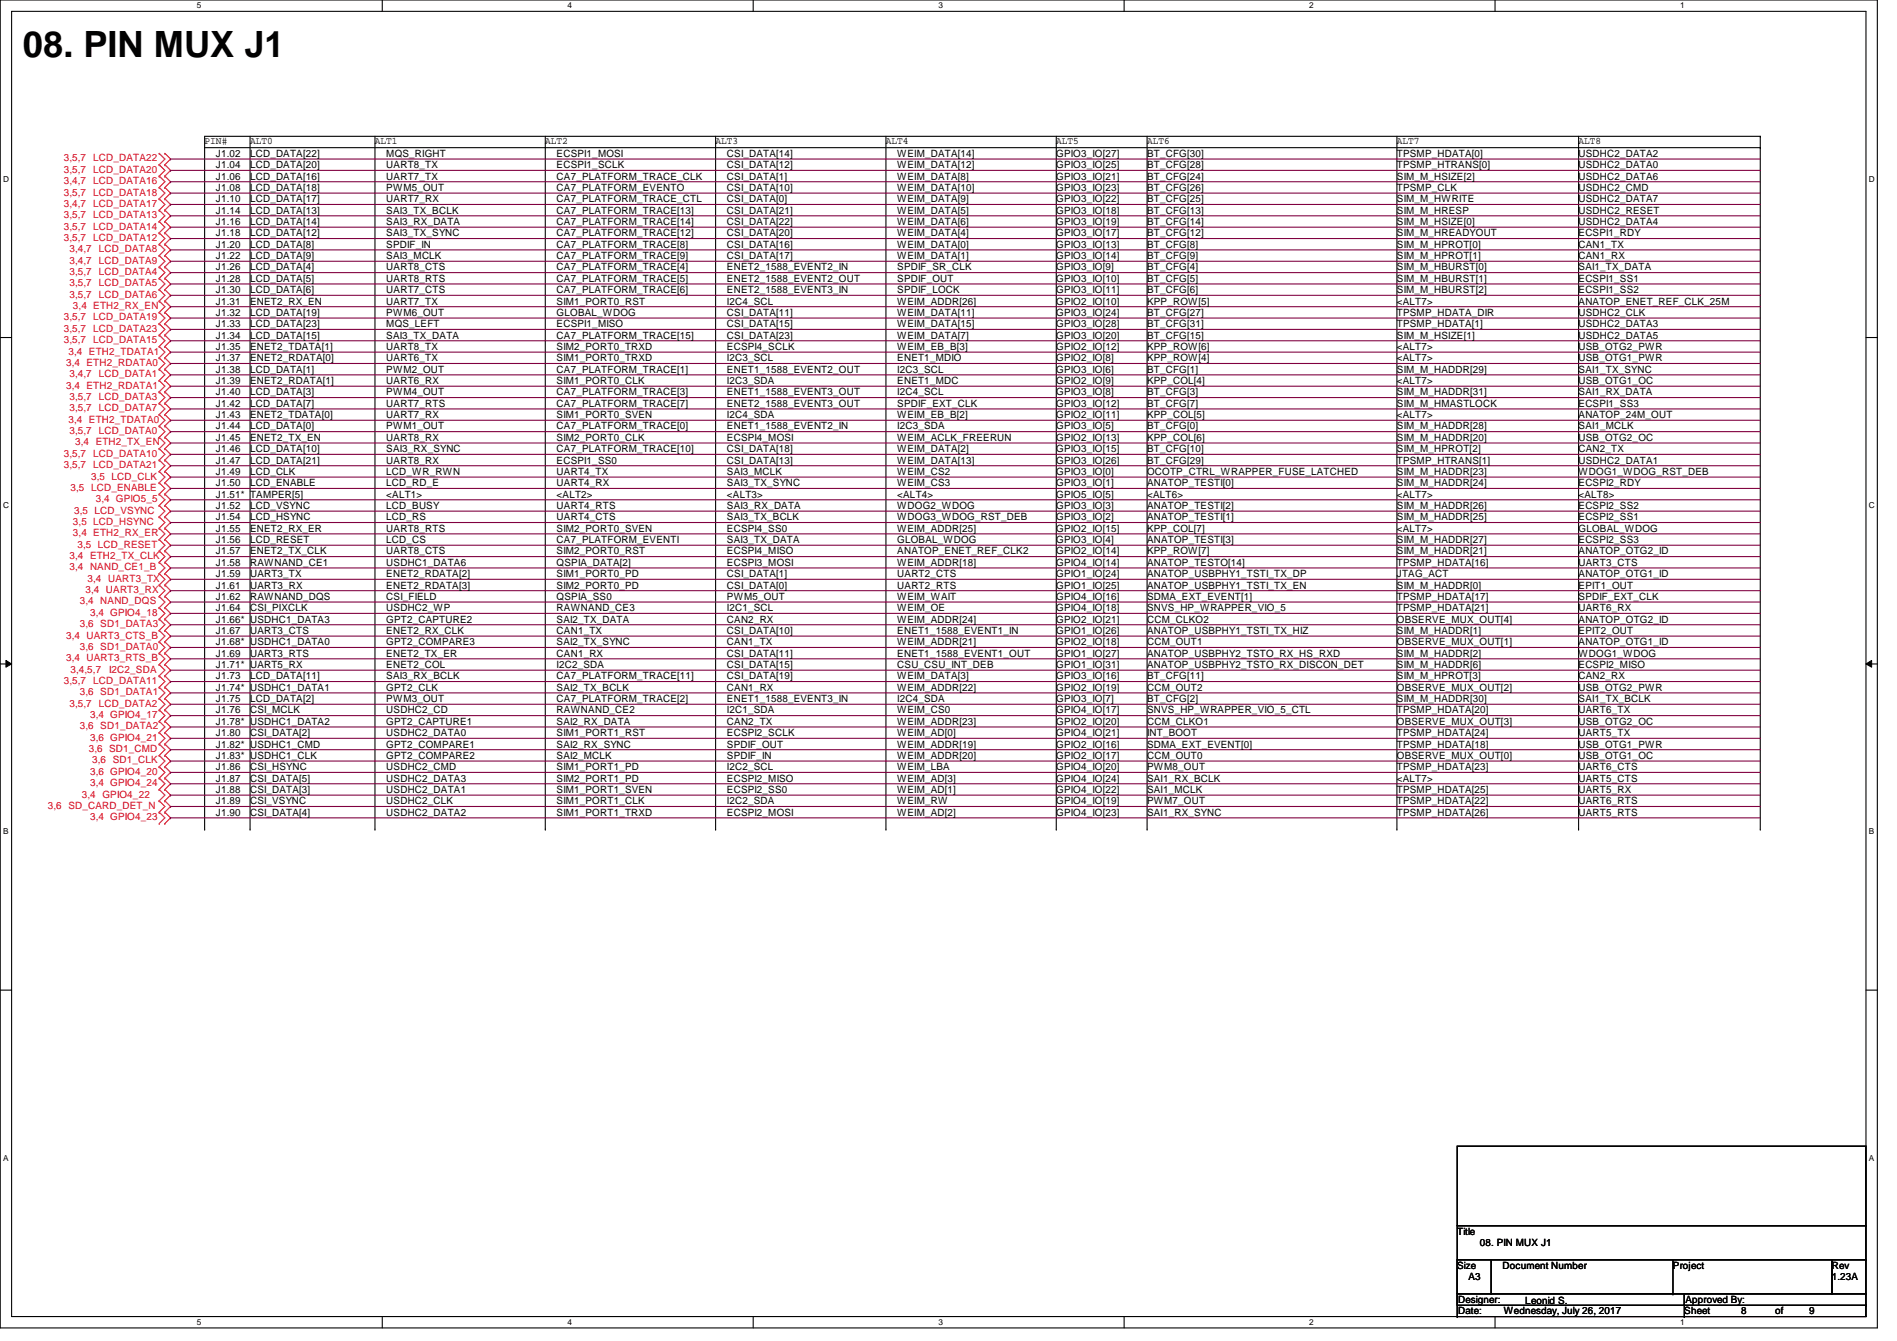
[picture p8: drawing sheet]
<svg xmlns="http://www.w3.org/2000/svg" width="297mm" height="210mm" viewBox="0 0 297 210" stroke-linecap="round" stroke-linejoin="round" font-family="sans-serif">
<defs><g id="words">
<text font-size="5.7" x="3.6" y="8.8">08. PIN MUX J1</text>
<g font-size="1.6">
<text x="32" y="22.6">PIN#</text>
<text x="39.2" y="22.6">ALT0</text>
<text x="58.7" y="22.6">ALT1</text>
<text x="85.4" y="22.6">ALT2</text>
<text x="112.1" y="22.6">ALT3</text>
<text x="138.7" y="22.6">ALT4</text>
<text x="165.4" y="22.6">ALT5</text>
<text x="179.6" y="22.6">ALT6</text>
<text x="218.7" y="22.6">ALT7</text>
<text x="247.2" y="22.6">ALT8</text>
<text x="33.8" y="24.6">J1.02</text>
<text x="33.8" y="26.3">J1.04</text>
<text x="33.8" y="28.1">J1.06</text>
<text x="33.8" y="29.9">J1.08</text>
<text x="39.2" y="24.6">LCD_DATA[22]</text>
<text x="39.2" y="26.3">LCD_DATA[20]</text>
<text x="39.2" y="28.1">LCD_DATA[16]</text>
<text x="39.2" y="29.9">LCD_DATA[18]</text>
<text x="60.5" y="24.6">MQS_RIGHT</text>
<text x="60.5" y="26.3">UART8_TX</text>
<text x="60.5" y="28.1">UART7_TX</text>
<text x="60.5" y="29.9">PWM5_OUT</text>
<text x="87.2" y="26.3">ECSPI1_SCLK</text>
<text x="87.2" y="28.1">CA7_PLATFORM_TRACE_CLK</text>
<text x="87.2" y="29.9">CA7_PLATFORM_EVENTO</text>
<text x="87.2" y="24.6">ECSPI1_MOSI</text>
<text x="113.8" y="28.1">CSI_DATA[1]</text>
<text x="113.8" y="26.3">CSI_DATA[12]</text>
<text x="113.8" y="29.9">CSI_DATA[10]</text>
<text x="113.8" y="24.6">CSI_DATA[14]</text>
<text x="140.5" y="26.3">WEIM_DATA[12]</text>
<text x="140.5" y="29.9">WEIM_DATA[10]</text>
<text x="140.5" y="24.6">WEIM_DATA[14]</text>
<text x="140.5" y="28.1">WEIM_DATA[8]</text>
<text x="165.4" y="24.6">GPIO3_IO[27]</text>
<text x="165.4" y="29.9">GPIO3_IO[23]</text>
<text x="165.4" y="26.3">GPIO3_IO[25]</text>
<text x="165.4" y="28.1">GPIO3_IO[21]</text>
<text x="179.6" y="24.6">BT_CFG[30]</text>
<text x="179.6" y="29.9">BT_CFG[26]</text>
<text x="179.6" y="26.3">BT_CFG[28]</text>
<text x="179.6" y="28.1">BT_CFG[24]</text>
<text x="218.7" y="24.6">TPSMP_HDATA[0]</text>
<text x="218.7" y="26.3">TPSMP_HTRANS[0]</text>
<text x="218.7" y="28.1">SIM_M_HSIZE[2]</text>
<text x="218.7" y="29.9">TPSMP_CLK</text>
<text x="247.2" y="29.9">USDHC2_CMD</text>
<text x="247.2" y="24.6">USDHC2_DATA2</text>
<text x="247.2" y="26.3">USDHC2_DATA0</text>
<text x="247.2" y="28.1">USDHC2_DATA6</text>
<text x="33.8" y="31.7">J1.10</text>
<text x="33.8" y="33.4">J1.14</text>
<text x="33.8" y="35.2">J1.16</text>
<text x="39.2" y="31.7">LCD_DATA[17]</text>
<text x="39.2" y="33.4">LCD_DATA[13]</text>
<text x="39.2" y="35.2">LCD_DATA[14]</text>
<text x="60.5" y="31.7">UART7_RX</text>
<text x="60.5" y="33.4">SAI3_TX_BCLK</text>
<text x="60.5" y="35.2">SAI3_RX_DATA</text>
<text x="87.2" y="33.4">CA7_PLATFORM_TRACE[13]</text>
<text x="87.2" y="35.2">CA7_PLATFORM_TRACE[14]</text>
<text x="87.2" y="31.7">CA7_PLATFORM_TRACE_CTL</text>
<text x="113.8" y="33.4">CSI_DATA[21]</text>
<text x="113.8" y="35.2">CSI_DATA[22]</text>
<text x="113.8" y="31.7">CSI_DATA[0]</text>
<text x="140.5" y="31.7">WEIM_DATA[9]</text>
<text x="140.5" y="33.4">WEIM_DATA[5]</text>
<text x="140.5" y="35.2">WEIM_DATA[6]</text>
<text x="165.4" y="31.7">GPIO3_IO[22]</text>
<text x="165.4" y="33.4">GPIO3_IO[18]</text>
<text x="165.4" y="35.2">GPIO3_IO[19]</text>
<text x="179.6" y="31.7">BT_CFG[25]</text>
<text x="179.6" y="33.4">BT_CFG[13]</text>
<text x="179.6" y="35.2">BT_CFG[14]</text>
<text x="218.7" y="31.7">SIM_M_HWRITE</text>
<text x="218.7" y="33.4">SIM_M_HRESP</text>
<text x="218.7" y="35.2">SIM_M_HSIZE[0]</text>
<text x="247.2" y="31.7">USDHC2_DATA7</text>
<text x="247.2" y="33.4">USDHC2_RESET</text>
<text x="247.2" y="35.2">USDHC2_DATA4</text>
<text x="33.8" y="40.6">J1.22</text>
<text x="33.8" y="37">J1.18</text>
<text x="33.8" y="38.8">J1.20</text>
<text x="39.2" y="37">LCD_DATA[12]</text>
<text x="39.2" y="38.8">LCD_DATA[8]</text>
<text x="39.2" y="40.6">LCD_DATA[9]</text>
<text x="60.5" y="37">SAI3_TX_SYNC</text>
<text x="60.5" y="38.8">SPDIF_IN</text>
<text x="60.5" y="40.6">SAI3_MCLK</text>
<text x="87.2" y="38.8">CA7_PLATFORM_TRACE[8]</text>
<text x="87.2" y="37">CA7_PLATFORM_TRACE[12]</text>
<text x="87.2" y="40.6">CA7_PLATFORM_TRACE[9]</text>
<text x="113.8" y="38.8">CSI_DATA[16]</text>
<text x="113.8" y="37">CSI_DATA[20]</text>
<text x="113.8" y="40.6">CSI_DATA[17]</text>
<text x="140.5" y="40.6">WEIM_DATA[1]</text>
<text x="140.5" y="38.8">WEIM_DATA[0]</text>
<text x="140.5" y="37">WEIM_DATA[4]</text>
<text x="165.4" y="40.6">GPIO3_IO[14]</text>
<text x="165.4" y="38.8">GPIO3_IO[13]</text>
<text x="165.4" y="37">GPIO3_IO[17]</text>
<text x="179.6" y="40.6">BT_CFG[9]</text>
<text x="179.6" y="38.8">BT_CFG[8]</text>
<text x="179.6" y="37">BT_CFG[12]</text>
<text x="218.7" y="40.6">SIM_M_HPROT[1]</text>
<text x="218.7" y="37">SIM_M_HREADYOUT</text>
<text x="218.7" y="38.8">SIM_M_HPROT[0]</text>
<text x="247.2" y="40.6">CAN1_RX</text>
<text x="247.2" y="37">ECSPI1_RDY</text>
<text x="247.2" y="38.8">CAN1_TX</text>
<text x="33.8" y="47.7">J1.31</text>
<text x="33.8" y="42.3">J1.26</text>
<text x="33.8" y="44.1">J1.28</text>
<text x="33.8" y="45.9">J1.30</text>
<text x="39.2" y="42.3">LCD_DATA[4]</text>
<text x="39.2" y="44.1">LCD_DATA[5]</text>
<text x="39.2" y="45.9">LCD_DATA[6]</text>
<text x="39.2" y="47.7">ENET2_RX_EN</text>
<text x="60.5" y="47.7">UART7_TX</text>
<text x="60.5" y="42.3">UART8_CTS</text>
<text x="60.5" y="44.1">UART8_RTS</text>
<text x="60.5" y="45.9">UART7_CTS</text>
<text x="87.2" y="47.7">SIM1_PORT0_RST</text>
<text x="87.2" y="42.3">CA7_PLATFORM_TRACE[4]</text>
<text x="87.2" y="44.1">CA7_PLATFORM_TRACE[5]</text>
<text x="87.2" y="45.9">CA7_PLATFORM_TRACE[6]</text>
<text x="113.8" y="47.7">I2C4_SCL</text>
<text x="113.8" y="42.3">ENET2_1588_EVENT2_IN</text>
<text x="113.8" y="44.1">ENET2_1588_EVENT2_OUT</text>
<text x="113.8" y="45.9">ENET2_1588_EVENT3_IN</text>
<text x="140.5" y="47.7">WEIM_ADDR[26]</text>
<text x="140.5" y="42.3">SPDIF_SR_CLK</text>
<text x="140.5" y="44.1">SPDIF_OUT</text>
<text x="140.5" y="45.9">SPDIF_LOCK</text>
<text x="165.4" y="47.7">GPIO2_IO[10]</text>
<text x="165.4" y="42.3">GPIO3_IO[9]</text>
<text x="165.4" y="45.9">GPIO3_IO[11]</text>
<text x="165.4" y="44.1">GPIO3_IO[10]</text>
<text x="179.6" y="47.7">KPP_ROW[5]</text>
<text x="179.6" y="45.9">BT_CFG[6]</text>
<text x="179.6" y="42.3">BT_CFG[4]</text>
<text x="179.6" y="44.1">BT_CFG[5]</text>
<text x="218.7" y="47.7">&lt;ALT7&gt;</text>
<text x="218.7" y="42.3">SIM_M_HBURST[0]</text>
<text x="218.7" y="44.1">SIM_M_HBURST[1]</text>
<text x="218.7" y="45.9">SIM_M_HBURST[2]</text>
<text x="247.2" y="47.7">ANATOP_ENET_REF_CLK_25M</text>
<text x="247.2" y="42.3">SAI1_TX_DATA</text>
<text x="247.2" y="44.1">ECSPI1_SS1</text>
<text x="247.2" y="45.9">ECSPI1_SS2</text>
<text x="33.8" y="49.4">J1.32</text>
<text x="33.8" y="51.2">J1.33</text>
<text x="33.8" y="53">J1.34</text>
<text x="39.2" y="49.4">LCD_DATA[19]</text>
<text x="39.2" y="51.2">LCD_DATA[23]</text>
<text x="39.2" y="53">LCD_DATA[15]</text>
<text x="60.5" y="49.4">PWM6_OUT</text>
<text x="60.5" y="51.2">MQS_LEFT</text>
<text x="60.5" y="53">SAI3_TX_DATA</text>
<text x="87.2" y="51.2">ECSPI1_MISO</text>
<text x="87.2" y="53">CA7_PLATFORM_TRACE[15]</text>
<text x="87.2" y="49.4">GLOBAL_WDOG</text>
<text x="113.8" y="49.4">CSI_DATA[11]</text>
<text x="113.8" y="53">CSI_DATA[23]</text>
<text x="113.8" y="51.2">CSI_DATA[15]</text>
<text x="140.5" y="49.4">WEIM_DATA[11]</text>
<text x="140.5" y="51.2">WEIM_DATA[15]</text>
<text x="140.5" y="53">WEIM_DATA[7]</text>
<text x="165.4" y="49.4">GPIO3_IO[24]</text>
<text x="165.4" y="51.2">GPIO3_IO[28]</text>
<text x="165.4" y="53">GPIO3_IO[20]</text>
<text x="179.6" y="49.4">BT_CFG[27]</text>
<text x="179.6" y="51.2">BT_CFG[31]</text>
<text x="179.6" y="53">BT_CFG[15]</text>
<text x="218.7" y="49.4">TPSMP_HDATA_DIR</text>
<text x="218.7" y="51.2">TPSMP_HDATA[1]</text>
<text x="218.7" y="53">SIM_M_HSIZE[1]</text>
<text x="247.2" y="49.4">USDHC2_CLK</text>
<text x="247.2" y="51.2">USDHC2_DATA3</text>
<text x="247.2" y="53">USDHC2_DATA5</text>
<text x="33.8" y="54.8">J1.35</text>
<text x="33.8" y="58.3">J1.38</text>
<text x="33.8" y="56.6">J1.37</text>
<text x="39.2" y="54.8">ENET2_TDATA[1]</text>
<text x="39.2" y="56.6">ENET2_RDATA[0]</text>
<text x="39.2" y="58.3">LCD_DATA[1]</text>
<text x="60.5" y="54.8">UART8_TX</text>
<text x="60.5" y="56.6">UART6_TX</text>
<text x="60.5" y="58.3">PWM2_OUT</text>
<text x="87.2" y="54.8">SIM2_PORT0_TRXD</text>
<text x="87.2" y="56.6">SIM1_PORT0_TRXD</text>
<text x="87.2" y="58.3">CA7_PLATFORM_TRACE[1]</text>
<text x="113.8" y="54.8">ECSPI4_SCLK</text>
<text x="113.8" y="56.6">I2C3_SCL</text>
<text x="113.8" y="58.3">ENET1_1588_EVENT2_OUT</text>
<text x="140.5" y="58.3">I2C3_SCL</text>
<text x="140.5" y="54.8">WEIM_EB_B[3]</text>
<text x="140.5" y="56.6">ENET1_MDIO</text>
<text x="165.4" y="58.3">GPIO3_IO[6]</text>
<text x="165.4" y="54.8">GPIO2_IO[12]</text>
<text x="165.4" y="56.6">GPIO2_IO[8]</text>
<text x="179.6" y="58.3">BT_CFG[1]</text>
<text x="179.6" y="54.8">KPP_ROW[6]</text>
<text x="179.6" y="56.6">KPP_ROW[4]</text>
<text x="218.7" y="54.8">&lt;ALT7&gt;</text>
<text x="218.7" y="58.3">SIM_M_HADDR[29]</text>
<text x="218.7" y="56.6">&lt;ALT7&gt;</text>
<text x="247.2" y="54.8">USB_OTG2_PWR</text>
<text x="247.2" y="58.3">SAI1_TX_SYNC</text>
<text x="247.2" y="56.6">USB_OTG1_PWR</text>
<text x="33.8" y="60.1">J1.39</text>
<text x="33.8" y="61.9">J1.40</text>
<text x="33.8" y="65.4">J1.43</text>
<text x="33.8" y="63.7">J1.42</text>
<text x="39.2" y="60.1">ENET2_RDATA[1]</text>
<text x="39.2" y="61.9">LCD_DATA[3]</text>
<text x="39.2" y="63.7">LCD_DATA[7]</text>
<text x="39.2" y="65.4">ENET2_TDATA[0]</text>
<text x="60.5" y="65.4">UART7_RX</text>
<text x="60.5" y="60.1">UART6_RX</text>
<text x="60.5" y="61.9">PWM4_OUT</text>
<text x="60.5" y="63.7">UART7_RTS</text>
<text x="87.2" y="63.7">CA7_PLATFORM_TRACE[7]</text>
<text x="87.2" y="61.9">CA7_PLATFORM_TRACE[3]</text>
<text x="87.2" y="65.4">SIM1_PORT0_SVEN</text>
<text x="87.2" y="60.1">SIM1_PORT0_CLK</text>
<text x="113.8" y="63.7">ENET2_1588_EVENT3_OUT</text>
<text x="113.8" y="61.9">ENET1_1588_EVENT3_OUT</text>
<text x="113.8" y="65.4">I2C4_SDA</text>
<text x="113.8" y="60.1">I2C3_SDA</text>
<text x="140.5" y="61.9">I2C4_SCL</text>
<text x="140.5" y="65.4">WEIM_EB_B[2]</text>
<text x="140.5" y="63.7">SPDIF_EXT_CLK</text>
<text x="140.5" y="60.1">ENET1_MDC</text>
<text x="165.4" y="61.9">GPIO3_IO[8]</text>
<text x="165.4" y="65.4">GPIO2_IO[11]</text>
<text x="165.4" y="60.1">GPIO2_IO[9]</text>
<text x="165.4" y="63.7">GPIO3_IO[12]</text>
<text x="179.6" y="61.9">BT_CFG[3]</text>
<text x="179.6" y="65.4">KPP_COL[5]</text>
<text x="179.6" y="60.1">KPP_COL[4]</text>
<text x="179.6" y="63.7">BT_CFG[7]</text>
<text x="218.7" y="60.1">&lt;ALT7&gt;</text>
<text x="218.7" y="61.9">SIM_M_HADDR[31]</text>
<text x="218.7" y="65.4">&lt;ALT7&gt;</text>
<text x="218.7" y="63.7">SIM_M_HMASTLOCK</text>
<text x="247.2" y="60.1">USB_OTG1_OC</text>
<text x="247.2" y="65.4">ANATOP_24M_OUT</text>
<text x="247.2" y="61.9">SAI1_RX_DATA</text>
<text x="247.2" y="63.7">ECSPI1_SS3</text>
<text x="33.8" y="67.2">J1.44</text>
<text x="33.8" y="69">J1.45</text>
<text x="33.8" y="70.8">J1.46</text>
<text x="39.2" y="67.2">LCD_DATA[0]</text>
<text x="39.2" y="69">ENET2_TX_EN</text>
<text x="39.2" y="70.8">LCD_DATA[10]</text>
<text x="60.5" y="69">UART8_RX</text>
<text x="60.5" y="67.2">PWM1_OUT</text>
<text x="60.5" y="70.8">SAI3_RX_SYNC</text>
<text x="87.2" y="67.2">CA7_PLATFORM_TRACE[0]</text>
<text x="87.2" y="70.8">CA7_PLATFORM_TRACE[10]</text>
<text x="87.2" y="69">SIM2_PORT0_CLK</text>
<text x="113.8" y="70.8">CSI_DATA[18]</text>
<text x="113.8" y="67.2">ENET1_1588_EVENT2_IN</text>
<text x="113.8" y="69">ECSPI4_MOSI</text>
<text x="140.5" y="67.2">I2C3_SDA</text>
<text x="140.5" y="69">WEIM_ACLK_FREERUN</text>
<text x="140.5" y="70.8">WEIM_DATA[2]</text>
<text x="165.4" y="69">GPIO2_IO[13]</text>
<text x="165.4" y="67.2">GPIO3_IO[5]</text>
<text x="165.4" y="70.8">GPIO3_IO[15]</text>
<text x="179.6" y="69">KPP_COL[6]</text>
<text x="179.6" y="67.2">BT_CFG[0]</text>
<text x="179.6" y="70.8">BT_CFG[10]</text>
<text x="218.7" y="67.2">SIM_M_HADDR[28]</text>
<text x="218.7" y="69">SIM_M_HADDR[20]</text>
<text x="218.7" y="70.8">SIM_M_HPROT[2]</text>
<text x="247.2" y="67.2">SAI1_MCLK</text>
<text x="247.2" y="69">USB_OTG2_OC</text>
<text x="247.2" y="70.8">CAN2_TX</text>
<text x="33.8" y="72.6">J1.47</text>
<text x="33.8" y="74.3">J1.49</text>
<text x="33.8" y="76.1">J1.50</text>
<text x="33.8" y="77.9">J1.51*</text>
<text x="39.2" y="72.6">LCD_DATA[21]</text>
<text x="39.2" y="74.3">LCD_CLK</text>
<text x="39.2" y="76.1">LCD_ENABLE</text>
<text x="39.2" y="77.9">TAMPER[5]</text>
<text x="60.5" y="72.6">UART8_RX</text>
<text x="60.5" y="74.3">LCD_WR_RWN</text>
<text x="60.5" y="77.9">&lt;ALT1&gt;</text>
<text x="60.5" y="76.1">LCD_RD_E</text>
<text x="87.2" y="77.9">&lt;ALT2&gt;</text>
<text x="87.2" y="74.3">UART4_TX</text>
<text x="87.2" y="72.6">ECSPI1_SS0</text>
<text x="87.2" y="76.1">UART4_RX</text>
<text x="113.8" y="77.9">&lt;ALT3&gt;</text>
<text x="113.8" y="74.3">SAI3_MCLK</text>
<text x="113.8" y="72.6">CSI_DATA[13]</text>
<text x="113.8" y="76.1">SAI3_TX_SYNC</text>
<text x="140.5" y="77.9">&lt;ALT4&gt;</text>
<text x="140.5" y="72.6">WEIM_DATA[13]</text>
<text x="140.5" y="74.3">WEIM_CS2</text>
<text x="140.5" y="76.1">WEIM_CS3</text>
<text x="165.4" y="77.9">GPIO5_IO[5]</text>
<text x="165.4" y="72.6">GPIO3_IO[26]</text>
<text x="165.4" y="74.3">GPIO3_IO[0]</text>
<text x="165.4" y="76.1">GPIO3_IO[1]</text>
<text x="179.6" y="77.9">&lt;ALT6&gt;</text>
<text x="179.6" y="72.6">BT_CFG[29]</text>
<text x="179.6" y="74.3">OCOTP_CTRL_WRAPPER_FUSE_LATCHED</text>
<text x="179.6" y="76.1">ANATOP_TESTI[0]</text>
<text x="218.7" y="74.3">SIM_M_HADDR[23]</text>
<text x="218.7" y="72.6">TPSMP_HTRANS[1]</text>
<text x="218.7" y="76.1">SIM_M_HADDR[24]</text>
<text x="218.7" y="77.9">&lt;ALT7&gt;</text>
<text x="247.2" y="72.6">USDHC2_DATA1</text>
<text x="247.2" y="74.3">WDOG1_WDOG_RST_DEB</text>
<text x="247.2" y="77.9">&lt;ALT8&gt;</text>
<text x="247.2" y="76.1">ECSPI2_RDY</text>
<text x="33.8" y="79.7">J1.52</text>
<text x="33.8" y="81.4">J1.54</text>
<text x="33.8" y="83.2">J1.55</text>
<text x="39.2" y="79.7">LCD_VSYNC</text>
<text x="39.2" y="81.4">LCD_HSYNC</text>
<text x="39.2" y="83.2">ENET2_RX_ER</text>
<text x="60.5" y="83.2">UART8_RTS</text>
<text x="60.5" y="79.7">LCD_BUSY</text>
<text x="60.5" y="81.4">LCD_RS</text>
<text x="87.2" y="83.2">SIM2_PORT0_SVEN</text>
<text x="87.2" y="79.7">UART4_RTS</text>
<text x="87.2" y="81.4">UART4_CTS</text>
<text x="113.8" y="83.2">ECSPI4_SS0</text>
<text x="113.8" y="79.7">SAI3_RX_DATA</text>
<text x="113.8" y="81.4">SAI3_TX_BCLK</text>
<text x="140.5" y="83.2">WEIM_ADDR[25]</text>
<text x="140.5" y="81.4">WDOG3_WDOG_RST_DEB</text>
<text x="140.5" y="79.7">WDOG2_WDOG</text>
<text x="165.4" y="81.4">GPIO3_IO[2]</text>
<text x="165.4" y="83.2">GPIO2_IO[15]</text>
<text x="165.4" y="79.7">GPIO3_IO[3]</text>
<text x="179.6" y="79.7">ANATOP_TESTI[2]</text>
<text x="179.6" y="83.2">KPP_COL[7]</text>
<text x="179.6" y="81.4">ANATOP_TESTI[1]</text>
<text x="218.7" y="79.7">SIM_M_HADDR[26]</text>
<text x="218.7" y="81.4">SIM_M_HADDR[25]</text>
<text x="218.7" y="83.2">&lt;ALT7&gt;</text>
<text x="247.2" y="83.2">GLOBAL_WDOG</text>
<text x="247.2" y="79.7">ECSPI2_SS2</text>
<text x="247.2" y="81.4">ECSPI2_SS1</text>
<text x="33.8" y="85">J1.56</text>
<text x="33.8" y="86.8">J1.57</text>
<text x="33.8" y="88.6">J1.58</text>
<text x="39.2" y="85">LCD_RESET</text>
<text x="39.2" y="86.8">ENET2_TX_CLK</text>
<text x="39.2" y="88.6">RAWNAND_CE1</text>
<text x="60.5" y="86.8">UART8_CTS</text>
<text x="60.5" y="85">LCD_CS</text>
<text x="60.5" y="88.6">USDHC1_DATA6</text>
<text x="87.2" y="86.8">SIM2_PORT0_RST</text>
<text x="87.2" y="88.6">QSPIA_DATA[2]</text>
<text x="87.2" y="85">CA7_PLATFORM_EVENTI</text>
<text x="113.8" y="86.8">ECSPI4_MISO</text>
<text x="113.8" y="88.6">ECSPI3_MOSI</text>
<text x="113.8" y="85">SAI3_TX_DATA</text>
<text x="140.5" y="86.8">ANATOP_ENET_REF_CLK2</text>
<text x="140.5" y="88.6">WEIM_ADDR[18]</text>
<text x="140.5" y="85">GLOBAL_WDOG</text>
<text x="165.4" y="88.6">GPIO4_IO[14]</text>
<text x="165.4" y="85">GPIO3_IO[4]</text>
<text x="165.4" y="86.8">GPIO2_IO[14]</text>
<text x="179.6" y="88.6">ANATOP_TESTO[14]</text>
<text x="179.6" y="85">ANATOP_TESTI[3]</text>
<text x="179.6" y="86.8">KPP_ROW[7]</text>
<text x="218.7" y="85">SIM_M_HADDR[27]</text>
<text x="218.7" y="86.8">SIM_M_HADDR[21]</text>
<text x="218.7" y="88.6">TPSMP_HDATA[16]</text>
<text x="247.2" y="88.6">UART3_CTS</text>
<text x="247.2" y="85">ECSPI2_SS3</text>
<text x="247.2" y="86.8">ANATOP_OTG2_ID</text>
<text x="33.8" y="92.1">J1.61</text>
<text x="33.8" y="95.7">J1.64</text>
<text x="33.8" y="90.3">J1.59</text>
<text x="33.8" y="93.9">J1.62</text>
<text x="39.2" y="90.3">UART3_TX</text>
<text x="39.2" y="92.1">UART3_RX</text>
<text x="39.2" y="93.9">RAWNAND_DQS</text>
<text x="39.2" y="95.7">CSI_PIXCLK</text>
<text x="60.5" y="90.3">ENET2_RDATA[2]</text>
<text x="60.5" y="92.1">ENET2_RDATA[3]</text>
<text x="60.5" y="95.7">USDHC2_WP</text>
<text x="60.5" y="93.9">CSI_FIELD</text>
<text x="87.2" y="90.3">SIM1_PORT0_PD</text>
<text x="87.2" y="92.1">SIM2_PORT0_PD</text>
<text x="87.2" y="95.7">RAWNAND_CE3</text>
<text x="87.2" y="93.9">QSPIA_SS0</text>
<text x="113.8" y="95.7">I2C1_SCL</text>
<text x="113.8" y="90.3">CSI_DATA[1]</text>
<text x="113.8" y="92.1">CSI_DATA[0]</text>
<text x="113.8" y="93.9">PWM5_OUT</text>
<text x="140.5" y="90.3">UART2_CTS</text>
<text x="140.5" y="92.1">UART2_RTS</text>
<text x="140.5" y="95.7">WEIM_OE</text>
<text x="140.5" y="93.9">WEIM_WAIT</text>
<text x="165.4" y="95.7">GPIO4_IO[18]</text>
<text x="165.4" y="90.3">GPIO1_IO[24]</text>
<text x="165.4" y="92.1">GPIO1_IO[25]</text>
<text x="165.4" y="93.9">GPIO4_IO[16]</text>
<text x="179.6" y="95.7">SNVS_HP_WRAPPER_VIO_5</text>
<text x="179.6" y="90.3">ANATOP_USBPHY1_TSTI_TX_DP</text>
<text x="179.6" y="92.1">ANATOP_USBPHY1_TSTI_TX_EN</text>
<text x="179.6" y="93.9">SDMA_EXT_EVENT[1]</text>
<text x="218.7" y="95.7">TPSMP_HDATA[21]</text>
<text x="218.7" y="93.9">TPSMP_HDATA[17]</text>
<text x="218.7" y="90.3">JTAG_ACT</text>
<text x="218.7" y="92.1">SIM_M_HADDR[0]</text>
<text x="247.2" y="95.7">UART6_RX</text>
<text x="247.2" y="93.9">SPDIF_EXT_CLK</text>
<text x="247.2" y="92.1">EPIT1_OUT</text>
<text x="247.2" y="90.3">ANATOP_OTG1_ID</text>
<text x="33.8" y="97.5">J1.66*</text>
<text x="33.8" y="101">J1.68*</text>
<text x="33.8" y="99.2">J1.67</text>
<text x="39.2" y="97.5">USDHC1_DATA3</text>
<text x="39.2" y="99.2">UART3_CTS</text>
<text x="39.2" y="101">USDHC1_DATA0</text>
<text x="60.5" y="99.2">ENET2_RX_CLK</text>
<text x="60.5" y="97.5">GPT2_CAPTURE2</text>
<text x="60.5" y="101">GPT2_COMPARE3</text>
<text x="87.2" y="99.2">CAN1_TX</text>
<text x="87.2" y="97.5">SAI2_TX_DATA</text>
<text x="87.2" y="101">SAI2_TX_SYNC</text>
<text x="113.8" y="97.5">CAN2_RX</text>
<text x="113.8" y="99.2">CSI_DATA[10]</text>
<text x="113.8" y="101">CAN1_TX</text>
<text x="140.5" y="99.2">ENET1_1588_EVENT1_IN</text>
<text x="140.5" y="97.5">WEIM_ADDR[24]</text>
<text x="140.5" y="101">WEIM_ADDR[21]</text>
<text x="165.4" y="97.5">GPIO2_IO[21]</text>
<text x="165.4" y="101">GPIO2_IO[18]</text>
<text x="165.4" y="99.2">GPIO1_IO[26]</text>
<text x="179.6" y="97.5">CCM_CLKO2</text>
<text x="179.6" y="101">CCM_OUT1</text>
<text x="179.6" y="99.2">ANATOP_USBPHY1_TSTI_TX_HIZ</text>
<text x="218.7" y="97.5">OBSERVE_MUX_OUT[4]</text>
<text x="218.7" y="101">OBSERVE_MUX_OUT[1]</text>
<text x="218.7" y="99.2">SIM_M_HADDR[1]</text>
<text x="247.2" y="97.5">ANATOP_OTG2_ID</text>
<text x="247.2" y="101">ANATOP_OTG1_ID</text>
<text x="247.2" y="99.2">EPIT2_OUT</text>
<text x="33.8" y="104.6">J1.71*</text>
<text x="33.8" y="106.3">J1.73</text>
<text x="33.8" y="102.8">J1.69</text>
<text x="39.2" y="102.8">UART3_RTS</text>
<text x="39.2" y="104.6">UART5_RX</text>
<text x="39.2" y="106.3">LCD_DATA[11]</text>
<text x="60.5" y="104.6">ENET2_COL</text>
<text x="60.5" y="102.8">ENET2_TX_ER</text>
<text x="60.5" y="106.3">SAI3_RX_BCLK</text>
<text x="87.2" y="106.3">CA7_PLATFORM_TRACE[11]</text>
<text x="87.2" y="102.8">CAN1_RX</text>
<text x="87.2" y="104.6">I2C2_SDA</text>
<text x="113.8" y="102.8">CSI_DATA[11]</text>
<text x="113.8" y="106.3">CSI_DATA[19]</text>
<text x="113.8" y="104.6">CSI_DATA[15]</text>
<text x="140.5" y="102.8">ENET1_1588_EVENT1_OUT</text>
<text x="140.5" y="104.6">CSU_CSU_INT_DEB</text>
<text x="140.5" y="106.3">WEIM_DATA[3]</text>
<text x="165.4" y="102.8">GPIO1_IO[27]</text>
<text x="165.4" y="104.6">GPIO1_IO[31]</text>
<text x="165.4" y="106.3">GPIO3_IO[16]</text>
<text x="179.6" y="102.8">ANATOP_USBPHY2_TSTO_RX_HS_RXD</text>
<text x="179.6" y="104.6">ANATOP_USBPHY2_TSTO_RX_DISCON_DET</text>
<text x="179.6" y="106.3">BT_CFG[11]</text>
<text x="218.7" y="102.8">SIM_M_HADDR[2]</text>
<text x="218.7" y="104.6">SIM_M_HADDR[6]</text>
<text x="218.7" y="106.3">SIM_M_HPROT[3]</text>
<text x="247.2" y="104.6">ECSPI2_MISO</text>
<text x="247.2" y="102.8">WDOG1_WDOG</text>
<text x="247.2" y="106.3">CAN2_RX</text>
<text x="33.8" y="108.1">J1.74*</text>
<text x="33.8" y="109.9">J1.75</text>
<text x="33.8" y="111.7">J1.76</text>
<text x="33.8" y="113.5">J1.78*</text>
<text x="39.2" y="108.1">USDHC1_DATA1</text>
<text x="39.2" y="109.9">LCD_DATA[2]</text>
<text x="39.2" y="111.7">CSI_MCLK</text>
<text x="39.2" y="113.5">USDHC1_DATA2</text>
<text x="60.5" y="109.9">PWM3_OUT</text>
<text x="60.5" y="108.1">GPT2_CLK</text>
<text x="60.5" y="113.5">GPT2_CAPTURE1</text>
<text x="60.5" y="111.7">USDHC2_CD</text>
<text x="87.2" y="108.1">SAI2_TX_BCLK</text>
<text x="87.2" y="109.9">CA7_PLATFORM_TRACE[2]</text>
<text x="87.2" y="111.7">RAWNAND_CE2</text>
<text x="87.2" y="113.5">SAI2_RX_DATA</text>
<text x="113.8" y="108.1">CAN1_RX</text>
<text x="113.8" y="111.7">I2C1_SDA</text>
<text x="113.8" y="109.9">ENET1_1588_EVENT3_IN</text>
<text x="113.8" y="113.5">CAN2_TX</text>
<text x="140.5" y="108.1">WEIM_ADDR[22]</text>
<text x="140.5" y="109.9">I2C4_SDA</text>
<text x="140.5" y="111.7">WEIM_CS0</text>
<text x="140.5" y="113.5">WEIM_ADDR[23]</text>
<text x="165.4" y="113.5">GPIO2_IO[20]</text>
<text x="165.4" y="109.9">GPIO3_IO[7]</text>
<text x="165.4" y="108.1">GPIO2_IO[19]</text>
<text x="165.4" y="111.7">GPIO4_IO[17]</text>
<text x="179.6" y="113.5">CCM_CLKO1</text>
<text x="179.6" y="108.1">CCM_OUT2</text>
<text x="179.6" y="109.9">BT_CFG[2]</text>
<text x="179.6" y="111.7">SNVS_HP_WRAPPER_VIO_5_CTL</text>
<text x="218.7" y="108.1">OBSERVE_MUX_OUT[2]</text>
<text x="218.7" y="109.9">SIM_M_HADDR[30]</text>
<text x="218.7" y="113.5">OBSERVE_MUX_OUT[3]</text>
<text x="218.7" y="111.7">TPSMP_HDATA[20]</text>
<text x="247.2" y="108.1">USB_OTG2_PWR</text>
<text x="247.2" y="113.5">USB_OTG2_OC</text>
<text x="247.2" y="109.9">SAI1_TX_BCLK</text>
<text x="247.2" y="111.7">UART6_TX</text>
<text x="33.8" y="115.2">J1.80</text>
<text x="33.8" y="117">J1.82*</text>
<text x="33.8" y="118.8">J1.83*</text>
<text x="39.2" y="115.2">CSI_DATA[2]</text>
<text x="39.2" y="117">USDHC1_CMD</text>
<text x="39.2" y="118.8">USDHC1_CLK</text>
<text x="60.5" y="115.2">USDHC2_DATA0</text>
<text x="60.5" y="118.8">GPT2_COMPARE2</text>
<text x="60.5" y="117">GPT2_COMPARE1</text>
<text x="87.2" y="115.2">SIM1_PORT1_RST</text>
<text x="87.2" y="118.8">SAI2_MCLK</text>
<text x="87.2" y="117">SAI2_RX_SYNC</text>
<text x="113.8" y="115.2">ECSPI2_SCLK</text>
<text x="113.8" y="117">SPDIF_OUT</text>
<text x="113.8" y="118.8">SPDIF_IN</text>
<text x="140.5" y="117">WEIM_ADDR[19]</text>
<text x="140.5" y="118.8">WEIM_ADDR[20]</text>
<text x="140.5" y="115.2">WEIM_AD[0]</text>
<text x="165.4" y="117">GPIO2_IO[16]</text>
<text x="165.4" y="115.2">GPIO4_IO[21]</text>
<text x="165.4" y="118.8">GPIO2_IO[17]</text>
<text x="179.6" y="117">SDMA_EXT_EVENT[0]</text>
<text x="179.6" y="115.2">INT_BOOT</text>
<text x="179.6" y="118.8">CCM_OUT0</text>
<text x="218.7" y="117">TPSMP_HDATA[18]</text>
<text x="218.7" y="115.2">TPSMP_HDATA[24]</text>
<text x="218.7" y="118.8">OBSERVE_MUX_OUT[0]</text>
<text x="247.2" y="117">USB_OTG1_PWR</text>
<text x="247.2" y="115.2">UART5_TX</text>
<text x="247.2" y="118.8">USB_OTG1_OC</text>
<text x="33.8" y="122.3">J1.87</text>
<text x="33.8" y="124.1">J1.88</text>
<text x="33.8" y="120.6">J1.86</text>
<text x="33.8" y="125.9">J1.89</text>
<text x="39.2" y="120.6">CSI_HSYNC</text>
<text x="39.2" y="122.3">CSI_DATA[5]</text>
<text x="39.2" y="124.1">CSI_DATA[3]</text>
<text x="39.2" y="125.9">CSI_VSYNC</text>
<text x="60.5" y="122.3">USDHC2_DATA3</text>
<text x="60.5" y="124.1">USDHC2_DATA1</text>
<text x="60.5" y="120.6">USDHC2_CMD</text>
<text x="60.5" y="125.9">USDHC2_CLK</text>
<text x="87.2" y="120.6">SIM1_PORT1_PD</text>
<text x="87.2" y="125.9">SIM1_PORT1_CLK</text>
<text x="87.2" y="122.3">SIM2_PORT1_PD</text>
<text x="87.2" y="124.1">SIM1_PORT1_SVEN</text>
<text x="113.8" y="120.6">I2C2_SCL</text>
<text x="113.8" y="125.9">I2C2_SDA</text>
<text x="113.8" y="122.3">ECSPI2_MISO</text>
<text x="113.8" y="124.1">ECSPI2_SS0</text>
<text x="140.5" y="124.1">WEIM_AD[1]</text>
<text x="140.5" y="120.6">WEIM_LBA</text>
<text x="140.5" y="125.9">WEIM_RW</text>
<text x="140.5" y="122.3">WEIM_AD[3]</text>
<text x="165.4" y="122.3">GPIO4_IO[24]</text>
<text x="165.4" y="120.6">GPIO4_IO[20]</text>
<text x="165.4" y="124.1">GPIO4_IO[22]</text>
<text x="165.4" y="125.9">GPIO4_IO[19]</text>
<text x="179.6" y="122.3">SAI1_RX_BCLK</text>
<text x="179.6" y="120.6">PWM8_OUT</text>
<text x="179.6" y="125.9">PWM7_OUT</text>
<text x="179.6" y="124.1">SAI1_MCLK</text>
<text x="218.7" y="120.6">TPSMP_HDATA[23]</text>
<text x="218.7" y="122.3">&lt;ALT7&gt;</text>
<text x="218.7" y="124.1">TPSMP_HDATA[25]</text>
<text x="218.7" y="125.9">TPSMP_HDATA[22]</text>
<text x="247.2" y="120.6">UART6_CTS</text>
<text x="247.2" y="124.1">UART5_RX</text>
<text x="247.2" y="125.9">UART6_RTS</text>
<text x="247.2" y="122.3">UART5_CTS</text>
<text x="33.8" y="127.7">J1.90</text>
<text x="39.2" y="127.7">CSI_DATA[4]</text>
<text x="60.5" y="127.7">USDHC2_DATA2</text>
<text x="87.2" y="127.7">SIM1_PORT1_TRXD</text>
<text x="113.8" y="127.7">ECSPI2_MOSI</text>
<text x="140.5" y="127.7">WEIM_AD[2]</text>
<text x="165.4" y="127.7">GPIO4_IO[23]</text>
<text x="179.6" y="127.7">SAI1_RX_SYNC</text>
<text x="218.7" y="127.7">TPSMP_HDATA[26]</text>
<text x="247.2" y="127.7">UART5_RTS</text>
<text x="228.2" y="193.3">Title</text>
<text x="231.7" y="195.1">08. PIN MUX J1</text>
<text x="228.2" y="198.6">Size</text>
<text x="228.3" y="204">Designer:</text>
<text x="230" y="200.4">A3</text>
<text x="235.3" y="198.6">Document Number</text>
<text x="262" y="198.6">Project</text>
<text x="263.9" y="204">Approved By:</text>
<text x="286.8" y="198.6">Rev</text>
<text x="286.8" y="200.4">1.23A</text>
<text x="228.3" y="205.7">Date:</text>
<text x="235.5" y="205.7">Wednesday, July 26, 2017</text>
<text x="238.8" y="204.1">Leonid S.</text>
<text x="263.7" y="205.7">Sheet</text>
<text x="272.6" y="205.7">8</text>
<text x="278" y="205.7">of</text>
<text x="283.3" y="205.7">9</text>
</g>
<g font-size="1.6" fill="#f00">
<text x="10" y="25.3">3,5,7</text>
<text x="10" y="27.1">3,5,7</text>
<text x="10" y="28.8">3,4,7</text>
<text x="14.6" y="25.3">LCD_DATA22</text>
<text x="14.6" y="27.1">LCD_DATA20</text>
<text x="14.6" y="28.8">LCD_DATA16</text>
<text x="10" y="30.6">3,5,7</text>
<text x="10" y="32.4">3,4,7</text>
<text x="10" y="34.2">3,5,7</text>
<text x="10" y="35.9">3,5,7</text>
<text x="14.6" y="30.6">LCD_DATA18</text>
<text x="14.6" y="32.4">LCD_DATA17</text>
<text x="14.6" y="34.2">LCD_DATA13</text>
<text x="14.6" y="35.9">LCD_DATA14</text>
<text x="10" y="37.7">3,5,7</text>
<text x="10.9" y="39.5">3,4,7</text>
<text x="10.9" y="41.3">3,4,7</text>
<text x="14.6" y="37.7">LCD_DATA12</text>
<text x="15.5" y="39.5">LCD_DATA8</text>
<text x="15.5" y="41.3">LCD_DATA9</text>
<text x="10.9" y="43.1">3,5,7</text>
<text x="10.9" y="44.8">3,5,7</text>
<text x="10.9" y="46.6">3,5,7</text>
<text x="15.5" y="43.1">LCD_DATA4</text>
<text x="15.5" y="44.8">LCD_DATA5</text>
<text x="15.5" y="46.6">LCD_DATA6</text>
<text x="10" y="50.2">3,5,7</text>
<text x="10" y="51.9">3,5,7</text>
<text x="10" y="53.7">3,5,7</text>
<text x="11.4" y="48.4">3,4 ETH2_RX_EN</text>
<text x="14.6" y="50.2">LCD_DATA19</text>
<text x="14.6" y="51.9">LCD_DATA23</text>
<text x="14.6" y="53.7">LCD_DATA15</text>
<text x="10.4" y="57.3">3,4 ETH2_RDATA0</text>
<text x="10.7" y="55.5">3,4 ETH2_TDATA1</text>
<text x="10.9" y="59.1">3,4,7</text>
<text x="15.5" y="59.1">LCD_DATA1</text>
<text x="10.4" y="60.8">3,4 ETH2_RDATA1</text>
<text x="10.9" y="62.6">3,5,7</text>
<text x="10.9" y="64.4">3,5,7</text>
<text x="15.5" y="62.6">LCD_DATA3</text>
<text x="15.5" y="64.4">LCD_DATA7</text>
<text x="10" y="71.5">3,5,7</text>
<text x="10.7" y="66.2">3,4 ETH2_TDATA0</text>
<text x="10.9" y="67.9">3,5,7</text>
<text x="11.8" y="69.7">3,4 ETH2_TX_EN</text>
<text x="14.6" y="71.5">LCD_DATA10</text>
<text x="15.5" y="67.9">LCD_DATA0</text>
<text x="10" y="73.3">3,5,7</text>
<text x="11" y="76.8">3,5 LCD_ENABLE</text>
<text x="14.3" y="75.1">3,5 LCD_CLK</text>
<text x="14.6" y="73.3">LCD_DATA21</text>
<text x="11.4" y="82.2">3,5 LCD_HSYNC</text>
<text x="11.4" y="83.9">3,4 ETH2_RX_ER</text>
<text x="11.6" y="80.4">3,5 LCD_VSYNC</text>
<text x="15" y="78.6">3,4 GPIO5_5</text>
<text x="10.9" y="87.5">3,4 ETH2_TX_CLK</text>
<text x="10.9" y="89.3">3,4 NAND_CE1_B</text>
<text x="12.1" y="85.7">3,5 LCD_RESET</text>
<text x="12.5" y="94.6">3,4 NAND_DQS</text>
<text x="13.4" y="92.8">3,4 UART3_RX</text>
<text x="13.7" y="91.1">3,4 UART3_TX</text>
<text x="10.4" y="99.9">3,4 UART3_CTS_B</text>
<text x="12.5" y="98.2">3,6 SD1_DATA3</text>
<text x="12.5" y="101.7">3,6 SD1_DATA0</text>
<text x="14.1" y="96.4">3,4 GPIO4_18</text>
<text x="10" y="107.1">3,5,7</text>
<text x="10.4" y="103.5">3,4 UART3_RTS_B</text>
<text x="11" y="105.3">3,4,5,7</text>
<text x="14.6" y="107.1">LCD_DATA11</text>
<text x="17.1" y="105.3">I2C2_SDA</text>
<text x="10.9" y="110.6">3,5,7</text>
<text x="12.5" y="108.8">3,6 SD1_DATA1</text>
<text x="14.1" y="112.4">3,4 GPIO4_17</text>
<text x="15.5" y="110.6">LCD_DATA2</text>
<text x="12.5" y="114.2">3,6 SD1_DATA2</text>
<text x="13.9" y="117.7">3,6 SD1_CMD</text>
<text x="14.1" y="116">3,6 GPIO4_21</text>
<text x="14.4" y="119.5">3,6 SD1_CLK</text>
<text x="12.8" y="124.8">3,4 GPIO4_22</text>
<text x="14.1" y="121.3">3,6 GPIO4_20</text>
<text x="14.1" y="123.1">3,4 GPIO4_24</text>
<text x="7.5" y="126.6">3,6 SD_CARD_DET_N</text>
<text x="14.1" y="128.4">3,4 GPIO4_23</text>
</g>
<g font-size="1.3">
<text x="30.8" y="1.3">5</text>
<text x="88.9" y="1.3">4</text>
<text x="146.9" y="1.3">3</text>
<text x="205" y="1.3">2</text>
<text x="263.1" y="1.3">1</text>
<text x=".5" y="28.4">D</text>
<text x="292.6" y="28.4">D</text>
<text x=".5" y="79.5">C</text>
<text x="292.6" y="79.5">C</text>
<text x=".5" y="130.6">B</text>
<text x="292.6" y="130.6">B</text>
<text x=".5" y="181.7">A</text>
<text x="292.6" y="181.7">A</text>
<text x="30.8" y="207.4">5</text>
<text x="88.9" y="207.4">4</text>
<text x="146.9" y="207.4">3</text>
<text x="205" y="207.4">2</text>
<text x="263.1" y="207.4">1</text>
</g>
</g></defs>
<path d="M0 0h294v207.9h-294zM1.8 1.8h290.4v204.3h-290.4z" fill="none" stroke="#000" stroke-width=".17"/>
<g fill="#fff">
<path d="M30.8 .2h.7v1.4h-.7z"/>
<path d="M30.8 206.2h.7v1.4h-.7z"/>
</g>
<path d="M59.9 0v1.8M59.9 206.1v1.8" fill="none" stroke="#000" stroke-width=".17"/>
<g fill="#fff">
<path d="M88.9 .2h.6v1.4h-.6z"/>
<path d="M88.9 206.2h.6v1.4h-.6z"/>
</g>
<path d="M117.9 0v1.8M117.9 206.1v1.8" fill="none" stroke="#000" stroke-width=".17"/>
<g fill="#fff">
<path d="M146.9 .2h.7v1.4h-.7z"/>
<path d="M146.9 206.2h.7v1.4h-.7z"/>
</g>
<path d="M176 0v1.8M176 206.1v1.8" fill="none" stroke="#000" stroke-width=".17"/>
<g fill="#fff">
<path d="M205 .2h.7v1.4h-.7z"/>
<path d="M205 206.2h.7v1.4h-.7z"/>
</g>
<path d="M234.1 0v1.8M234.1 206.1v1.8" fill="none" stroke="#000" stroke-width=".17"/>
<g fill="#fff">
<path d="M263.1 .2h.7v1.4h-.7z"/>
<path d="M263.1 206.2h.7v1.4h-.7z"/>
<path d="M.5 27.3h.9v1.4h-.9z"/>
<path d="M292.6 27.3h.9v1.4h-.9z"/>
<path d="M.5 78.4h.9v1.4h-.9z"/>
<path d="M292.6 78.4h.9v1.4h-.9z"/>
</g>
<path d="M0 52.8h1.8M292.2 52.8h1.8" fill="none" stroke="#000" stroke-width=".17"/>
<g fill="#fff">
<path d="M.5 129.5h.8v1.4h-.8z"/>
<path d="M292.6 129.5h.9v1.4h-.9z"/>
</g>
<path d="M0 103.9h1.8M292.2 103.9h1.8" fill="none" stroke="#000" stroke-width=".17"/>
<path d="M.9 103.4l.9 .5-.9 .5zM292.2 103.9l.9-.5v1z" fill="#000"/>
<path d="M.9 103.4l.9 .5-.9 .5zM292.2 103.9l.9-.5v1z" fill="none" stroke="#000" stroke-width=".16"/>
<g fill="#fff">
<path d="M.5 180.5h.8v1.4h-.8z"/>
<path d="M292.6 180.5h.9v1.4h-.9z"/>
</g>
<g fill="none" stroke="#000" stroke-width=".17">
<path d="M32 23.1h243.6M39.2 21.3v108.5M58.7 21.3v108.5M85.4 21.3v108.5M112.1 21.3v108.5M138.7 21.3v108.5M165.4 21.3v108.5M179.6 21.3v108.5M218.7 21.3v108.5M247.2 21.3v108.5M275.6 21.3h.1M275.6 23.1h.1"/>
<path d="M275.6 21.3v108.5M275.6 21.3h-243.6v108.5M32 129.8h.1M39.2 129.8h.1M58.7 129.8h.1M85.4 129.8h.1M112.1 129.8h.1M138.7 129.8h.1M165.4 129.8h.1M179.6 129.8h.1M218.7 129.8h.1M247.2 129.8h.1"/>
<path d="M275.6 129.8h.1M0 155h1.8M292.2 155h1.8M228.2 179.4h64v12.5h-64zM228.2 191.9h64v5.3h-64zM228.2 197.2h5.3v5.3h-5.3zM228.2 197.2v8.9M233.5 197.2h53.3v5.3h-53.3zM262 197.2v5.3M286.8 197.2h5.4v5.3h-5.4zM228.2 202.5h35.5v1.8h-35.5zM228.2 206.1h.1"/>
<path d="M228.2 206.1h35.5M262 202.5h.1M263.7 202.5h28.5v3.6h-28.5zM263.7 206.1h.1M263.7 204.3h28.5M292.2 204.3h.1"/>
</g>
<g fill="none" stroke="#f00" stroke-width=".17">
<path d="M24.9 24h.1M24.9 25.8h.1M24.9 27.6h.1M24.9 29.3h.1M24.9 31.1h.1M24.9 32.9h.1M24.9 34.7h.1M24.9 36.4h.1M24.9 38.2h.1M24.9 24l.9 .9-.9 .9M24.9 25.8l.9 .9-.9 .9M24.9 27.6l.9 .8-.9 .9"/>
<path d="M24.9 29.3l.9 .9-.9 .9M24.9 31.1l.9 .9-.9 .9M24.9 32.9l.9 .9-.9 .9M24.9 34.7l.9 .9-.9 .8M24.9 36.4l.9 .9-.9 .9M24.9 38.2l.9 .9-.9 .9M25.8 24h.1M25.8 25.8h.1M25.8 27.6h.1M25.8 29.3h.1M25.8 31.1h.1M25.8 32.9h.1"/>
<path d="M25.8 34.7h.1M25.8 36.4h.1M25.8 38.2h.1M25.8 24l.9 .9-.9 .9M25.8 25.8l.9 .9-.9 .9M25.8 27.6l.9 .8-.9 .9M25.8 29.3l.9 .9-.9 .9M25.8 31.1l.9 .9-.9 .9M25.8 32.9l.9 .9-.9 .9M25.8 34.7l.9 .9-.9 .8M25.8 36.4l.9 .9-.9 .9M25.8 38.2l.9 .9-.9 .9"/>
<path d="M24.9 40h.1M24.9 41.8h.1M24.9 43.6h.1M24.9 45.3h.1M24.9 47.1h.1M24.9 48.9h.1M24.9 50.7h.1M24.9 52.5h.1M24.9 54.2h.1M24.9 56h.1M24.9 57.8h.1M24.9 59.6h.1"/>
<path d="M24.9 40l.9 .9-.9 .9M24.9 41.8l.9 .9-.9 .9M24.9 43.6l.9 .8-.9 .9M24.9 45.3l.9 .9-.9 .9M24.9 47.1l.9 .9-.9 .9M24.9 48.9l.9 .9-.9 .9M24.9 50.7l.9 .9-.9 .9M24.9 52.5l.9 .8-.9 .9M24.9 54.2l.9 .9-.9 .9M24.9 56l.9 .9-.9 .9M24.9 57.8l.9 .9-.9 .9M24.9 59.6l.9 .9-.9 .8"/>
<path d="M25.8 40h.1M25.8 41.8h.1M25.8 43.6h.1M25.8 45.3h.1M25.8 47.1h.1M25.8 48.9h.1M25.8 50.7h.1M25.8 52.5h.1M25.8 54.2h.1M25.8 56h.1M25.8 57.8h.1M25.8 59.6h.1"/>
<path d="M25.8 40l.9 .9-.9 .9M25.8 41.8l.9 .9-.9 .9M25.8 43.6l.9 .8-.9 .9M25.8 45.3l.9 .9-.9 .9M25.8 47.1l.9 .9-.9 .9M25.8 48.9l.9 .9-.9 .9M25.8 50.7l.9 .9-.9 .9M25.8 52.5l.9 .8-.9 .9M25.8 54.2l.9 .9-.9 .9M25.8 56l.9 .9-.9 .9M25.8 57.8l.9 .9-.9 .9M25.8 59.6l.9 .9-.9 .8"/>
<path d="M24.9 61.3h.1M24.9 63.1h.1M24.9 64.9h.1M24.9 66.7h.1M24.9 68.5h.1M24.9 70.2h.1M24.9 72h.1M24.9 73.8h.1M24.9 75.6h.1M24.9 77.3h.1M24.9 79.1h.1M24.9 61.3l.9 .9-.9 .9"/>
<path d="M24.9 63.1l.9 .9-.9 .9M24.9 64.9l.9 .9-.9 .9M24.9 66.7l.9 .9-.9 .9M24.9 68.5l.9 .8-.9 .9M24.9 70.2l.9 .9-.9 .9M24.9 72l.9 .9-.9 .9M24.9 73.8l.9 .9-.9 .9M24.9 75.6l.9 .9-.9 .8M24.9 77.3l.9 .9-.9 .9M24.9 79.1l.9 .9-.9 .9M25.8 61.3h.1M25.8 63.1h.1"/>
<path d="M25.8 64.9h.1M25.8 66.7h.1M25.8 68.5h.1M25.8 70.2h.1M25.8 72h.1M25.8 73.8h.1M25.8 75.6h.1M25.8 77.3h.1M25.8 79.1h.1M25.8 61.3l.9 .9-.9 .9M25.8 63.1l.9 .9-.9 .9M25.8 64.9l.9 .9-.9 .9"/>
<path d="M25.8 66.7l.9 .9-.9 .9M25.8 68.5l.9 .8-.9 .9M25.8 70.2l.9 .9-.9 .9M25.8 72l.9 .9-.9 .9M25.8 73.8l.9 .9-.9 .9M25.8 75.6l.9 .9-.9 .8M25.8 77.3l.9 .9-.9 .9M25.8 79.1l.9 .9-.9 .9M24.9 80.9h.1M24.9 82.7h.1M24.9 84.5h.1M24.9 86.2h.1"/>
<path d="M24.9 88h.1M24.9 89.8h.1M24.9 91.6h.1M24.9 93.3h.1M24.9 95.1h.1M24.9 96.9h.1M24.9 98.7h.1M24.9 80.9l.9 .9-.9 .9M24.9 82.7l.9 .9-.9 .9M24.9 84.5l.9 .8-.9 .9M24.9 86.2l.9 .9-.9 .9M24.9 88l.9 .9-.9 .9"/>
<path d="M24.9 89.8l.9 .9-.9 .9M24.9 91.6l.9 .9-.9 .8M24.9 93.3l.9 .9-.9 .9M24.9 95.1l.9 .9-.9 .9M24.9 96.9l.9 .9-.9 .9M24.9 98.7l.9 .9-.9 .9M25.8 80.9h.1M25.8 82.7h.1M25.8 84.5h.1M25.8 86.2h.1M25.8 88h.1M25.8 89.8h.1"/>
<path d="M25.8 91.6h.1M25.8 93.3h.1M25.8 95.1h.1M25.8 96.9h.1M25.8 98.7h.1M25.8 80.9l.9 .9-.9 .9M25.8 82.7l.9 .9-.9 .9M25.8 84.5l.9 .8-.9 .9M25.8 86.2l.9 .9-.9 .9M25.8 88l.9 .9-.9 .9M25.8 89.8l.9 .9-.9 .9M25.8 91.6l.9 .9-.9 .8"/>
<path d="M25.8 93.3l.9 .9-.9 .9M25.8 95.1l.9 .9-.9 .9M25.8 96.9l.9 .9-.9 .9M25.8 98.7l.9 .9-.9 .9M24.9 100.5h.1M24.9 102.2h.1M24.9 104h.1M24.9 105.8h.1M24.9 107.6h.1M24.9 109.3h.1M24.9 111.1h.1M24.9 112.9h.1"/>
<path d="M24.9 114.7h.1M24.9 116.5h.1M24.9 118.2h.1M24.9 100.5l.9 .8-.9 .9M24.9 102.2l.9 .9-.9 .9M24.9 104l.9 .9-.9 .9M24.9 105.8l.9 .9-.9 .9M24.9 107.6l.9 .9-.9 .8M24.9 109.3l.9 .9-.9 .9M24.9 111.1l.9 .9-.9 .9M24.9 112.9l.9 .9-.9 .9M24.9 114.7l.9 .9-.9 .9"/>
<path d="M24.9 116.5l.9 .8-.9 .9M24.9 118.2l.9 .9-.9 .9M25.8 100.5h.1M25.8 102.2h.1M25.8 104h.1M25.8 105.8h.1M25.8 107.6h.1M25.8 109.3h.1M25.8 111.1h.1M25.8 112.9h.1M25.8 114.7h.1M25.8 116.5h.1"/>
<path d="M25.8 118.2h.1M25.8 100.5l.9 .8-.9 .9M25.8 102.2l.9 .9-.9 .9M25.8 104l.9 .9-.9 .9M25.8 105.8l.9 .9-.9 .9M25.8 107.6l.9 .9-.9 .8M25.8 109.3l.9 .9-.9 .9M25.8 111.1l.9 .9-.9 .9M25.8 112.9l.9 .9-.9 .9M25.8 114.7l.9 .9-.9 .9M25.8 116.5l.9 .8-.9 .9M25.8 118.2l.9 .9-.9 .9"/>
<path d="M24.9 120h.1M24.9 121.8h.1M24.9 123.6h.1M24.9 125.3h.1M24.9 127.1h.1M24.9 128.9h.1M24.9 120l.9 .9-.9 .9M24.9 121.8l.9 .9-.9 .9M24.9 123.6l.9 .9-.9 .8M24.9 125.3l.9 .9-.9 .9M24.9 127.1l.9 .9-.9 .9M25.8 120h.1"/>
<path d="M25.8 121.8h.1M25.8 123.6h.1M25.8 125.3h.1M25.8 127.1h.1M25.8 128.9h.1M25.8 120l.9 .9-.9 .9M25.8 121.8l.9 .9-.9 .9M25.8 123.6l.9 .9-.9 .8M25.8 125.3l.9 .9-.9 .9M25.8 127.1l.9 .9-.9 .9"/>
</g>
<g fill="none" stroke="#800040" stroke-width=".17">
<path d="M26.7 24.9h.1M26.7 26.7h.1M26.7 28.4h.1M26.7 30.2h.1M26.7 32h.1M26.7 33.8h.1M26.7 35.6h.1M26.7 37.3h.1M26.7 39.1h.1M26.7 24.9h248.9M26.7 26.7h248.9M26.7 28.4h248.9"/>
<path d="M26.7 30.2h248.9M26.7 32h248.9M26.7 33.8h248.9M26.7 35.6h248.9M26.7 37.3h248.9M26.7 39.1h248.9M26.7 40.9h.1M26.7 42.7h.1M26.7 44.4h.1M26.7 46.2h.1M26.7 48h.1M26.7 49.8h.1"/>
<path d="M26.7 51.6h.1M26.7 53.3h.1M26.7 55.1h.1M26.7 56.9h.1M26.7 58.7h.1M26.7 40.9h248.9M26.7 42.7h248.9M26.7 44.4h248.9M26.7 46.2h248.9M26.7 48h248.9M26.7 49.8h248.9M26.7 51.6h248.9"/>
<path d="M26.7 53.3h248.9M26.7 55.1h248.9M26.7 56.9h248.9M26.7 58.7h248.9M26.7 60.5h.1M26.7 62.2h.1M26.7 64h.1M26.7 65.8h.1M26.7 67.6h.1M26.7 69.3h.1M26.7 71.1h.1M26.7 72.9h.1"/>
<path d="M26.7 74.7h.1M26.7 76.5h.1M26.7 78.2h.1M26.7 60.5h248.9M26.7 62.2h248.9M26.7 64h248.9M26.7 65.8h248.9M26.7 67.6h248.9M26.7 69.3h248.9M26.7 71.1h248.9M26.7 72.9h248.9M26.7 74.7h248.9"/>
<path d="M26.7 76.5h248.9M26.7 78.2h248.9M26.7 80h.1M26.7 81.8h.1M26.7 83.6h.1M26.7 85.3h.1M26.7 87.1h.1M26.7 88.9h.1M26.7 90.7h.1M26.7 92.5h.1M26.7 94.2h.1M26.7 96h.1"/>
<path d="M26.7 97.8h.1M26.7 99.6h.1M26.7 80h248.9M26.7 81.8h248.9M26.7 83.6h248.9M26.7 85.3h248.9M26.7 87.1h248.9M26.7 88.9h248.9M26.7 90.7h248.9M26.7 92.5h248.9M26.7 94.2h248.9M26.7 96h248.9"/>
<path d="M26.7 97.8h248.9M26.7 99.6h248.9M26.7 101.3h.1M26.7 103.1h.1M26.7 104.9h.1M26.7 106.7h.1M26.7 108.5h.1M26.7 110.2h.1M26.7 112h.1M26.7 113.8h.1M26.7 115.6h.1M26.7 117.3h.1"/>
<path d="M26.7 119.1h.1M26.7 101.3h248.9M26.7 103.1h248.9M26.7 104.9h248.9M26.7 106.7h248.9M26.7 108.5h248.9M26.7 110.2h248.9M26.7 112h248.9M26.7 113.8h248.9M26.7 115.6h248.9M26.7 117.3h248.9M26.7 119.1h248.9"/>
<path d="M26.7 120.9h.1M26.7 122.7h.1M26.7 124.5h.1M26.7 126.2h.1M26.7 128h.1M26.7 120.9h248.9M26.7 122.7h248.9M26.7 124.5h248.9M26.7 126.2h248.9M26.7 128h248.9"/>
</g>
<use href="#words"/>
</svg>
